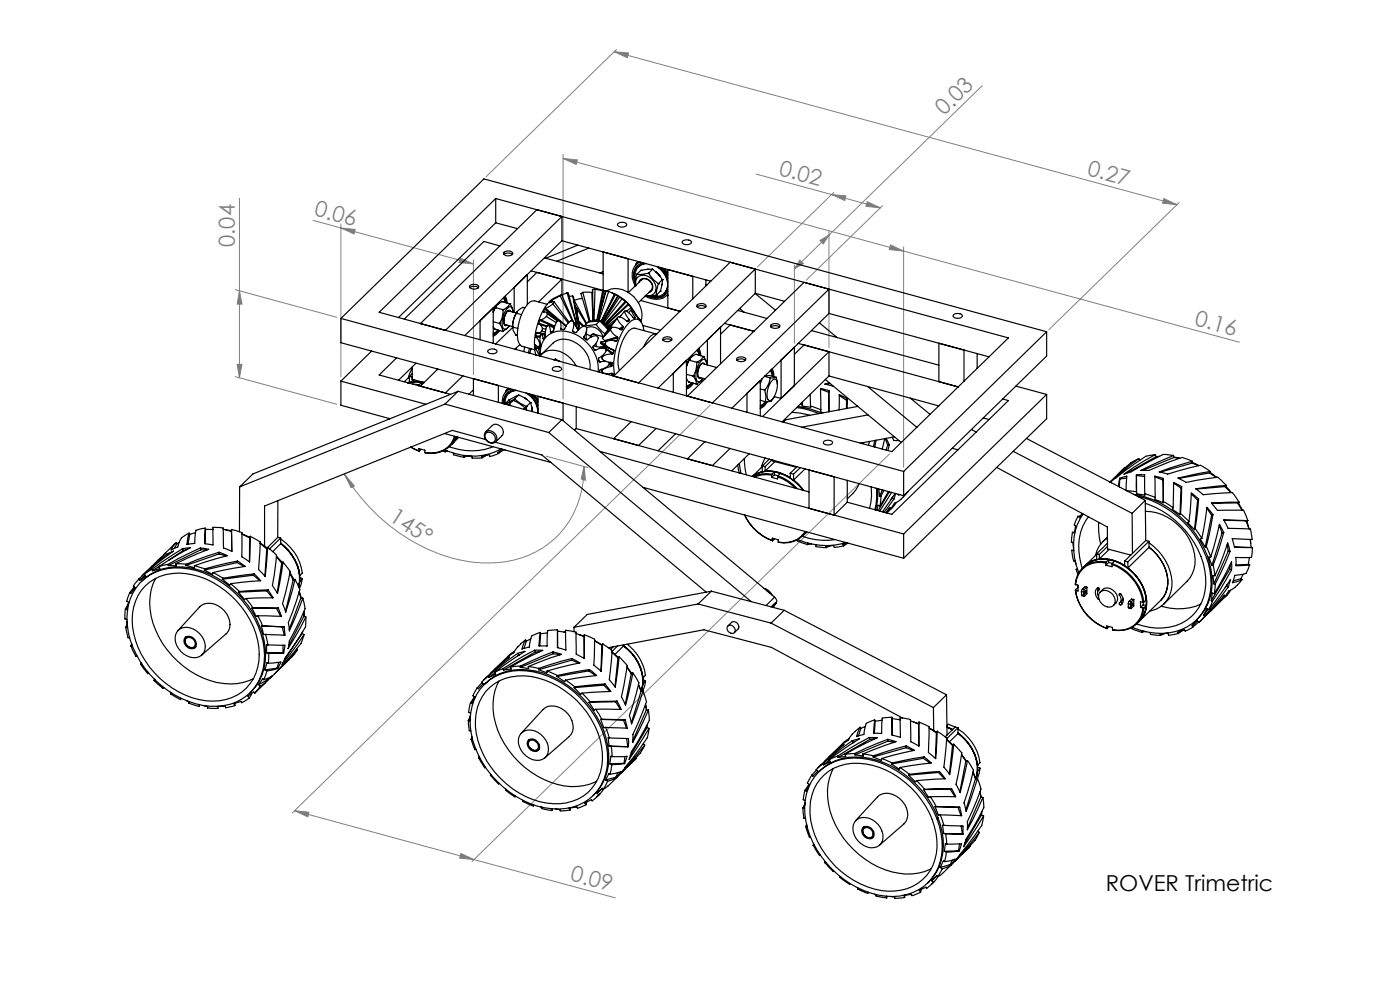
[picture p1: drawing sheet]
<svg xmlns="http://www.w3.org/2000/svg" width="297mm" height="210mm" viewBox="0 0 297 210" stroke-linecap="round" stroke-linejoin="round" font-family="sans-serif">
<defs><g id="words">
<g font-size="4.7" fill="#808080">
<text x="200.3" y="24.6" transform="rotate(-44 200.3 24.6)">0.03</text>
<text x="165.1" y="37.1" transform="rotate(15 165.1 37.1)">0.02</text>
<text x="230.5" y="37.1" transform="rotate(15 230.5 37.1)">0.27</text>
<text x="66.5" y="45.7" transform="rotate(15 66.5 45.7)">0.06</text>
<text x="49.8" y="52.4" transform="rotate(-90 49.8 52.4)">0.04</text>
<text x="253.2" y="68.9" transform="rotate(15 253.2 68.9)">0.16</text>
<text x="82.3" y="110.3" transform="rotate(33 82.3 110.3)">145°</text>
<text x="120.8" y="186.8" transform="rotate(15 120.8 186.8)">0.09</text>
</g>
<text font-size="4.7" x="234.6" y="188.9">ROVER Trimetric</text>
</g></defs>
<g fill="none" stroke="#808080" stroke-width=".21">
<path d="M130.3 11l3 .2-.2 1zM130.3 11l119.4 32.4M130.8 10.5l-27.7 27M208.4 18.2l-39.9 38.8M119.5 32.8v51.8M119.5 33.6l72.2 19.7M119.5 33.6l3 .3-.3 1zM160.4 36.9l16 4.4M50.8 42v38.1M66.4 46.7l5.9 1.7M72.3 48.4l3.1 .3-.3 .9zM72.3 47.5v32.5"/>
<path d="M72.3 48.4l28.1 7.6M97.6 54.7l2.8 1.3-3-.3zM100.4 55.1v24.4M168.5 56.2v16.6M169.7 55.2l.7 .7-1.9 1.1zM174 51l1.9-1.1-1.2 1.8zM175.9 49v24.8M176.4 41.3l10.4 2.8M176.4 41.3l3.1 .2-.3 1zM176.9 40.8l-16.2 15.8M184 42.8l2.8 1.3-3.1-.3zM187.2 43.6l-16.2 15.8"/>
<path d="M188.9 52l2.8 1.3-3-.4zM191.7 52.4v46.7M191.7 53.3l71.2 19.3M246.9 42.1l2.8 1.3-3.1-.3zM250.2 43l-27.7 26.9M49.9 79.9l21.5 5.9M49.9 61.4l21.5 5.9M50.3 77.3h1l-.5 2.8zM50.8 61.7l.5 2.8h-1zM115.9 96.8l8.9 2.4M123.9 98.9l.3 3-.9-.3zM123.9 98.9a19.7 19.7 0 0 1-10.3 18.2 25.5 25.5 0 0 1-20.5 .4 40.7 40.7 0 0 1-20.1-17"/>
<path d="M150.7 85.9l-88.7 86.5M188.7 96.3l-88.6 86.5M73 100.5l2.2 2.6-.7 .3zM62.5 172l3 .3-.2 1zM62.5 172l38.1 10.3M97.8 181l2.8 1.3-3.1-.3zM100.6 182.3l29.9 8.2"/>
</g>
<g fill="#808080">
<path d="M97.6 54.7l2.8 1.3-3-.3zM72.3 48.4l3.1 .3-.3 .9z"/>
<path d="M169.7 55.2l.7 .7-1.9 1.1zM174 51l1.9-1.1-1.2 1.8z"/>
<path d="M50.3 77.3h1l-.5 2.8zM50.8 61.7l.5 2.8h-1z"/>
<path d="M73 100.5l2.2 2.6-.7 .3zM123.9 98.9l.3 3-.9-.3z"/>
<path d="M176.4 41.3l3.1 .2-.3 1zM184 42.8l2.8 1.3-3.1-.3z"/>
<path d="M130.3 11l3 .2-.2 1zM246.9 42.1l2.8 1.3-3.1-.3zM62.5 172l3 .3-.2 1zM97.8 181l2.8 1.3-3.1-.3zM119.5 33.6l3 .3-.3 1zM188.9 52l2.8 1.3-3-.4z"/>
</g>
<g fill="none" stroke="#000" stroke-width=".25">
<path d="M105.2 42.1v5.2M105.2 47.3l4.6 1.2M105.2 47.3l-20.7 20.1M106 52.2l-3.3-1-16.9 16.5M106.9 54l.6-.3h.8l.4 .3M106.9 53.5l.3-.1a1.15 1.15 0 0 1 1.6 .4 1.18 1.18 0 0 1-2-.1zM112.7 57.5l15.7 4.2-.4-.1v-8.2l5.2 1.5v7.1M115.5 54.7l12.5 3.4M119.2 59.2l-5.3-1.4-2 2M119.2 59.2l-4.9 4.9M119.2 45.9v5.2M119.2 59.2v3.3"/>
<path d="M119.2 51.1l-20.6 20.1M119.2 51.1l31.6 8.5M122.6 52l-6.8 2.8M124.9 52.6l-6.8 2.8M128 57.6l-.8 .3M131.1 47.4l.6-.2a1.03 1.03 0 0 1 1.3 .5 1.21 1.21 0 0 1-2-.1zM135.1 58.2l-.4 2.4M135.1 58.2h.1M135.3 56.3a3.3 3.3 0 0 0-.6 3.4M135.4 55.5l-.5 .4 .6-.4M135.5 59.9a1.28 1.28 0 0 1 1.1-.9 1.28 1.28 0 0 1 1.2 .5 1.39 1.39 0 0 1 .7 1.4 1.39 1.39 0 0 1-.9 1.1M135.8 55.6a3.2 3.2 0 0 0-1.3 4.6l.1 .2"/>
<path d="M136 57.4h.1M136 57.4l-.9 .8M136.3 55.7a2.92 2.92 0 0 0-1.6 4.2M136.9 55.9a2.21 2.21 0 0 0-1.5 .7M137.1 55.9a2.53 2.53 0 0 0-2.3 3.3M137.3 57.1h.3M137.6 58h.1M137.6 58l1.1 1.4 1 .8M137.6 58l-2.5 .2M138.5 57.1l1.2 1.1 .8 1.1M138.5 57.1l-2.5 .3M138.5 57.1l-.9 .9"/>
<path d="M138.5 57.1h.1M139.1 57.6l1 1M139.2 57.7l.8 .9M139.3 56.5a4.3 4.3 0 0 1 2.2 4.9 2.6 2.6 0 0 1-3.2 1.4M139.6 56.6a4.9 4.9 0 0 1 2.1 3.2M140 56.7a5.6 5.6 0 0 1 1.7 2.3M140.5 59.3h.1M140.5 59.3l-.4 2.5M140.5 59.3l-.8 .9M140.6 56.9l1.1 1.4M141 57l.7 .9M144.8 51.1l1-.2a.73 .73 0 0 1 .9 .5 1.2 1.2 0 0 1-2-.1z"/>
<path d="M149.8 59.4v1.3M160.2 57.1v5.1M72.3 67.5v5.2l119.4 32.5M72.3 67.5l119.4 32.5M72.3 67.5l30.4-29.5 119.3 32.4M78.8 74.5l-6.5 6.3M80.4 66.2l24.8-24.1 108.7 29.6-24.7 24.1zM84.1 75.9l-3.7 3.6 15.1 4.1M86.9 79.9l-1.1 1.1M86.9 79.8v1.3l-.5 .1M86.9 79.8l.6 .2M87.5 78.1l-.9 2.1"/>
<path d="M87.5 77.8v3.2M87.5 79.3l-.6 .5M88.3 77l-3.8 3.7M89.2 68.6l24.7-24.1 5.3 1.4-24.7 24.2zM92.7 78.2v.2M92.9 78.3l-3.7 3.6 5.3 1.5 3.7-3.7M99.7 61l.6-.3 .7 .1 .5 .2M99.7 60.6l.6-.3a1.06 1.06 0 0 1 1.3 .5 1.18 1.18 0 0 1-2 0zM101.8 72.1v-4.1l2.8-2.7v7.5M103.6 74.3l.2-.2a1.15 1.15 0 0 1 1.6 .5 1.26 1.26 0 0 1-2-.1zM104.6 69.3l.4 .5M104.6 68.3l1.4 .3"/>
<path d="M105 69.8h.1M105 69.8l1.6 .5M105.1 65.3l-.5 1M105.1 65.3h.1M105.1 65.3l1.6 .4M105.3 64.9l-.7 1.3M105.6 70l-.3 .3-.7 .4M105.7 70.1l-.5 .5-.6 .3M105.8 70.1l-.5 .6-.7 .3M105.8 64.4l-.2 .1M105.9 64.3a2.32 2.32 0 0 0-1.3 1.7M106 68.6h.1"/>
<path d="M106 68.6a2.53 2.53 0 0 1 .6 1.7M106 70.1l-.8 .9-.6 .3M106.5 64l-.3 .1a2.08 2.08 0 0 0-1.1 1.2M106.5 64h.1M106.5 64l1.6 .4M106.6 70.3h.1M106.7 65.7a5.1 5.1 0 0 1-.7 2.9M106.7 65.7h.1M106.8 63.2l.4 1M106.9 63.1l.4 1.1M107 63l.4 1.2M107.1 68.9h.1"/>
<path d="M107.1 68.9l1.6 .4M107.2 62.8l.4 1.5M108 69.2l-.5 .5-.9 .6M108.1 64.4l-.3 .6-1 .7M108.1 64.4h.1M108.1 64.4l.6 .9 .1 .8M108.4 66.1l-.3-.3a2.44 2.44 0 0 0-1.2 2.7l.2 .6 .5-.1M108.8 69.4l.1 .7 .5 .9M108.8 69.4h.1M108.8 69.3v.4M108.8 69.4l1.1 .3M108.8 69.5l-3.7 3.5"/>
<path d="M108.8 66.2a.94 .94 0 0 0-.8-1.1 4.4 4.4 0 0 0-1.3 4.4l.2 .3a.93 .93 0 0 0 1.1-.7M109.4 71h.1M109.4 71l.3 .1M109.5 73.9l-.1 .2M109.5 66.4l-1.6-.4a2.47 2.47 0 0 0-.8 2.8M109.5 66.5a5.3 5.3 0 0 0-.7 2.8M109.5 66.5h.1M109.5 66.5l1.1 .2M109.7 66.1l-.6 1.2-.3 1.3v.8M110.3 73.1l-1 1M111.3 73.6l-.2 1M111.3 65.3l-.4-.1-.3 .2-.7 .5-.4 .6"/>
<path d="M111.9 64.6v-6.4l-2.8 2.8v5.3M112.3 73.9l-.2 1M112.6 74l-.2 1M113.5 73.3l.6 .2 .4-.1M113.5 73.3v.5M113.5 73.8l.1 .2M113.5 73.3h.2M113.6 74l.9 1.5M113.7 71.3v.2M113.7 71.3h.9M113.7 71.5l.4 .5 .4 .8M113.7 71.5h.8"/>
<path d="M113.8 70.7l-.1 .6M113.8 75.3h.1M113.8 70.7l1.9 .2M114.1 70.6l1.6 .2M114.2 73.9l-.6 .1M114.2 73.6l-.7 .2M114.3 68.5v.2l.5 .3 .3 .7M114.3 68.5l1.8 .7M114.3 73.5l.2 .5M114.4 68.7l1.6 .6M114.5 68l-.2 .5M114.5 68l3.1 1.3"/>
<path d="M114.5 72.8v.6M114.5 72.8h.1M114.5 74h.1M114.6 75.5a3.5 3.5 0 0 1 4.2-.9 6.3 6.3 0 0 1 3.4 3M114.6 67.8l-.1 .2M114.6 73.4l-.4 .1M114.6 67.8l3.1 1.4M114.7 75.4a4.5 4.5 0 0 1 6.2-4.9 8.3 8.3 0 0 1 6 8.4M114.7 73.4h-.2M114.7 73.5h-.5l.5 2.1M114.8 70.9l-.1 .1a3.9 3.9 0 0 0 0 2.4l-.2 .6M114.8 70.9l.3 .4 .1 .6"/>
<path d="M114.8 70.9l.9 .2M114.9 75.1l2.4-2.3a4.4 4.4 0 0 1 5.9 .6 5.4 5.4 0 0 1 1.9 5M114.9 70.3l-.3 .2h-.8v.2M114.9 70.3l.8 .1M115.1 69.7l-.2 .6M115.1 69.7l.7 .1M115.2 71.9h.1M115.3 66v.2h.5l.4 .4M115.3 66l.2 .2M115.5 65.6l-.2 .4M115.5 65.6l3.1 2.4M115.7 65.4l-.2 .2"/>
<path d="M115.7 65.4l4.4 3.7M115.9 67.1l-.6 .5-.7 .2M115.9 67.1l2.1 1.3M115.9 66.3l2.5 1.8M116.1 64.5l-2.7-.7a1.81 1.81 0 0 0-1.8 1.1 10.7 10.7 0 0 0-1.7 7.3 1.49 1.49 0 0 0 .9 1.3l2.6 .7M116.2 66.6l-.3 .5M116.2 66.6l2.1 1.5M116.3 69a2.75 2.75 0 0 0-.7 2.4l-.3 .5M116.3 69l.3 .2 .2 1.1M116.3 69l1.2 .6M116.6 64.1v.1M116.8 70.3l.1 .1"/>
<path d="M116.8 63.8l-.2 .3M116.8 63.8l.2 .3M117.1 63.7l-.3 .1M117.1 63.7l.2 .3M117.3 78l.6-.2a1.09 1.09 0 0 1 1.3 .5 1.24 1.24 0 0 1-2-.1zM117.3 64.5l-1.6 .9M117.3 64.5l3.2 4M117.6 64.1l-1 .1M117.6 64.1l-.3 .4M117.6 64.1l3.1 4.2M117.8 76.2l1.1 .5M117.8 76.2l-.3 .1"/>
<path d="M117.8 76.2h.1M117.8 76.2l-.2 .2M118.7 68h-.3a2.29 2.29 0 0 0-.9 2l-.2 .2-.5 .2v-.1M118.7 68l.3 .7v1M118.7 68l1.4 1.2M118.8 62.7l-1.7 1M118.8 62.7l2.7 5.4M119 69.7l.2 .2M119.1 62.5l-.1 .1a6.6 6.6 0 0 0-4.3 4.4 13.7 13.7 0 0 0-1 8.3M119.1 62.5l-.3 .2M119.1 62.5l2.5 5.6M119.8 69l.3 .2"/>
<path d="M120.3 62.1l.2 .1 1.7 6.1M120.3 62.1l-1.2 .5M120.3 62.1l1.9 6.2M121.5 70.1l.2 .3M121.5 62.8l.2 .3 .9 5.5M121.5 62.8l-.7 .1M121.5 62.8l1.1 5.7M121.6 68.2l-.4-.1a2.05 2.05 0 0 0-1.4 1.7l-.8 .1v-.2M121.6 68.2l.1 .9-.2 1M121.6 68.2l1 1.9M122 64.8l2.4 3.9M122.1 69.2h.7"/>
<path d="M122.2 68.3l-.5 .2M122.2 68.3h.1M122.2 68.3l-.4 .3M122.6 68.5l-.7 .2M122.6 68.5v.1M122.6 68.6l-.6 .4M122.7 67.9l1.2 1.3M122.7 69.4l.1 .4M122.7 68.4l1 .8M122.8 69.2v.1M122.8 69.2l-.5-3.8 .5 3.9M122.8 69.3l-.4 .3"/>
<path d="M123.5 63.3l-1.7 .4 2.7 4.9M123.6 62h2M123.6 62l-.4 .3 1.8 5.8M123.6 62l1.5 6.1M123.9 71.4v.2l.6 .5a2.87 2.87 0 0 1 2.1-.8l.3 .3a4 4 0 0 1-1.1 2.1l.3 .5 .3 .1M123.9 71.4v.3M123.9 69.1l-.9 .6-.8 .8-.7-.2v-.2M123.9 69.1l.6 .4-.3 1.3-.3 .6M124 69.1h.1M124.4 70.9l1.1 .6M124.5 69.5a2.58 2.58 0 0 1 3.4 1.9M124.5 69.8l-.2 2.2"/>
<path d="M125 68.1l.1 .2M125.1 68.1h-.1M125.1 68.1h.7M125.6 62h.1M125.6 62l.2 6.1M125.7 61.4l.2 6.5M125.7 61.4v.8M125.7 61.4h.1M125.8 68.1h.1M125.9 67.9h.1M125.9 67.9l.2 .1M125.9 67.9v.1"/>
<path d="M125.9 73.4l2.4 .5M125.9 67.9v.2M126 70.9h-.3l-.5 .4M126 70.9l-.7 .5M126 70.9l2 .5M126 67.9l.6 .1M126 68l-.1 .1M126 68h.1M126 74.1l.4 .2M126.1 68h-.1M126.2 61.3l-.2 6.6M126.2 61.3l1.6 .4"/>
<path d="M126.2 61.3l-.5 .1M126.4 72.9l.1 .6M126.5 68.8l1.8 2M126.5 68.8l-2.5 .3M126.6 68h.1M126.7 68h.2M126.9 68h.2M126.9 68h.1M127.1 68l.1 .1M127.1 76.5l.2 .3M127.1 68.1l-.9-.1-.5 .2M127.2 68.1l-2.4 .2-.8 .8"/>
<path d="M127.2 68.1l-.7 .7M127.2 68.1l1.8 1.8M127.4 72.8l.3 .3 1.8 .9M127.4 72.8l1 .2M127.5 68.2l-.2-.1 .2 .1M127.5 68.2h.1M127.5 72.6l-.1 .2M127.6 68.2l.1 .1M127.6 75.6l.2 .6M127.7 78.6v.4M127.7 78.6v-.3v.7M127.7 68.3h.1"/>
<path d="M127.7 79l1.1 .3h1.2M127.8 76.2l.7 .5 1.2 .2 .2 .1M127.8 75.5v.1M127.8 71.7l.5 .5M127.8 61.7l.3 .1M127.8 75.6v.6M127.8 61.7l-1.2 6.3M127.9 68.4l.2 .2M128 73.5l-.7 .2M128 73.5l1.9 1.6M128 73.5h.1M128 73.5l2.1 1.5"/>
<path d="M128.1 68.6l.2 .1M128.1 73.3l-.1 .2M128.1 73.2v.1M128.1 73.3l2.1 1.1M128.1 61.8h.3M128.1 61.8l-1.4 6.2M128.3 68.7l.1 .1M128.3 70.9l.1 .1M128.3 72.3v.1M128.3 72.2v.1M128.3 73.9h-1l-.9 .4M128.3 73.9l.2 .4a1.54 1.54 0 0 1-1.1 1.4l-.4 .3 .1 .7 .2 .1"/>
<path d="M128.4 68.8l.1 .1M128.4 73l.5 .5 1.3 .7v.2M128.5 61.6l-1.7 6.4M128.5 68.9l.1 .1M128.6 69l.1 .2M128.6 72.4l-.2 .6M128.6 72.4l-1.1 .2M128.6 76.7l-1.3 .1M128.6 61.7l-1.7 6.3M128.6 61.7l.5 .1M128.6 61.7h-.1M128.7 79.3l.1 .1"/>
<path d="M128.7 69.2l.1 .2M128.7 61.7a4.8 4.8 0 0 1 5.7 1.2 5.3 5.3 0 0 1 1.6 5.3M128.8 69.4l.1 .1M128.9 69.5h.1M129 69.5v.2M129 69.7l.1 .1M129 72.2l-1.5 .4M129.1 69.8h.1M129.1 61.8l-2 6.2M129.1 61.8l1.3 .6M129.2 69.8h-.1M129.2 76.8v.4a3.6 3.6 0 0 1-1.9 1.3l-.1 .4"/>
<path d="M129.2 76.9l.4 .8M129.3 69.6l-.3 .1M129.4 76.9l.5 .7M129.5 69.9l.6 1 .9 .6M129.5 69.9l-1.7 1.8M129.6 77.7l-1 .4-.9 .5M129.6 69.1l-.6 .4M129.7 79.2l.2 .5M129.8 69.4l-.3 .5M129.8 69.4l.9 .1 1 .4h.2M129.8 69.4l-2 2.3M129.8 69l-.9 .5"/>
<path d="M129.8 76.9l.1 .1M129.8 62.1a8.8 8.8 0 0 1 5.1 4.7l.8 1.1M129.9 77.6l-.3 .1M129.9 77v.6M129.9 79.2l.2 .5M129.9 75.1l-1.1 .1-1 .4M130 79.3h.1M130 79.3l.1 .4M130.1 79.7v.1M130.1 68.6l-1.3 .8M130.1 75l-.2 .1M130.2 79.8l24.7-24.2 5.3 1.5-24.7 24.1z"/>
<path d="M130.2 74.4l-.1 .6M130.4 62.4l.2 .1M130.4 62.4l-2.9 5.8M130.6 62.5l.5 .2M130.6 62.5l-3 5.7M130.8 72.3l-.2 .1-1.1-.2-.9 .2M130.8 67.6l-2.1 1.6M130.8 72.3h-.4M130.9 67.5l.5 1 .8 .7M130.9 67.5l.3-.4 .9 .4 1 .7 .4-.2M130.9 67.5l-2.6 3.4M131 71.5l.1 .2"/>
<path d="M131 71.5l-2.7 .7M131 67.4l-2.7 3.4M131.1 71.7l-.3 .6M131.1 71.7l-2.8 .6M131.1 62.7l.3 .3M131.1 62.7l-3.4 5.6M131.2 62.8l-3.4 5.6h.1M131.4 63l-3.5 5.4M131.4 63l.5 .4M131.7 66.9l-.3 .3M131.9 63.4l-3.8 5.2M131.9 63.4l.8 .5"/>
<path d="M131.9 69.9h-.1M132.2 69.2v.3M132.2 69.2l-.8 .5M132.2 69.5l-.3 .4M132.2 69.5l-.6 .3M132.5 66l1 1.8M132.5 66l.3-.1 1.7 1.5M132.5 66l-1 1.2M132.7 63.9l.2 .1M132.7 63.9l-4.4 4.8M132.9 64l.4 .4M132.9 64l-4.5 4.8"/>
<path d="M133.3 64.4l.1 .2M133.3 64.4l-4.8 4.5M133.3 62l2.8-2.6a1.55 1.55 0 0 1 1.8 .3 1.55 1.55 0 0 1 .2 1.9l-2.7 2.6M133.4 64.6l.4 .7M133.4 64.6l-4.8 4.4M133.5 67.8v.2M133.5 67.8l-.5 .3M133.5 68l-.4 .2M133.8 65.3l.4 .5M133.8 65.3l-.9 .7M133.9 65.8l.8 1.5M133.9 65.8l.2 .1"/>
<path d="M133.9 65.8l-.5 .5M134.1 65.9l1.6 2M134.2 65.8l.3 .3M134.2 65.8l-.1 .1M134.5 66.1l.1 .1M134.5 66.1l-.1 .1M134.6 66.2l.2 .5M134.6 66.2l-.2 .1M134.7 60.6h.1M134.7 67.3l.1 .1h-.3M134.7 67.3l-.2 .1M134.9 60.5a1.62 1.62 0 0 1 .5-1.8 1.62 1.62 0 0 1 1.8-.2 2.78 2.78 0 0 1 1.8 3.5 1.62 1.62 0 0 1-2 .6"/>
<path d="M135.3 67.3l.7 1M135.7 67.9h.1M135.9 63.7l8.4 2.3M136.3 69l3.8 1.1M136.6 70.1a2.41 2.41 0 0 0-1.6-2.4 4.3 4.3 0 0 0-3 2.7 14.8 14.8 0 0 0-1.6 9.1M139.2 62.6h.1M139.2 62.6l-2.5 .3M139.3 70.9l-4.6-1.3a1.62 1.62 0 0 0-1.7 1.1 9.9 9.9 0 0 0-1.6 7.9M139.3 70.9a1.6 1.6 0 0 0-1.6 .8l-1.1 1.8M139.7 60.2h.1M139.7 60.2l-.4 1.6-.1 .8M140.1 61.8h.1"/>
<path d="M140.1 61.8l-.9 .8M140.4 60.3v.2M140.7 72.2l.6-.3h.7l.5 .3M140.7 71.7l.2-.1a1.15 1.15 0 0 1 1.7 .4 1.18 1.18 0 0 1-2-.1zM141.2 62.4a3.2 3.2 0 0 1-3.4 .5M141.7 62.4a3.5 3.5 0 0 1-4.6 .5M141.7 61.7a2.98 2.98 0 0 1-4 1.2M141.7 60.8l-.5 1.1-.3 .3M141.7 62.6l-.1 .2M145.6 79.4l1.5 .4M146.2 76.4l-.6 1.4M146.2 76.4h.1"/>
<path d="M146.2 76.4l1.6 .5M146.4 76.1l-.8 1.6M146.5 75.9l-.5 .8-.4 .9M146.9 75.6l-.2 .1M146.9 75.5l-.1 .1a3.6 3.6 0 0 0-1.2 1.9M147 63.4v-4.8l-5.3-1.4v8.1M147.1 79.8l.6 1.1v.5M147.1 79.8h.1M147.6 75.2a2.83 2.83 0 0 0-1.4 1.2M147.6 75.2h.1M147.6 75.2l1.7 .4M147.8 74.3l.5 1"/>
<path d="M147.8 76.9a5.5 5.5 0 0 1-.7 2.9M147.8 76.9h.1M147.9 64.7l.3-.2a1.18 1.18 0 0 1 1.6 .4 1.24 1.24 0 0 1-2-.1zM147.9 65.1l.3-.2a1.47 1.47 0 0 1 1.5 .2M148 74.2l.4 1.2M148 74.1l.5 1.3M148.2 73.9l.5 1.6M149.2 75.6l-.5 .7-.9 .6M149.2 75.6h.1M149.3 75.6l.5 .9 .1 .7M149.3 75.6h.1M149.5 77.2l-.4-.2a2.92 2.92 0 0 0-1 3.1l.2 .1 .4-.1"/>
<path d="M149.8 60.5h.1M149.9 77.4l-.2-.9-.2-.2a1.17 1.17 0 0 0-1.2 .8l-.6 1.8a1.81 1.81 0 0 0 .5 2.1 1.14 1.14 0 0 0 .9-.8M152 78l-3-.9a2.62 2.62 0 0 0-.8 2.9l1.3 .4M152.9 77.1v-7.7l-2.8 2.7v5.3M153.7 68.6l6.2 1.7M154.9 68.9l-2 2M156.3 76.4l.3-.2 .7-.1 .9 .3M156.4 76l.9-.3a.73 .73 0 0 1 .9 .6 1.2 1.2 0 0 1-2-.1zM156.5 65.9l6.2 1.6M156.9 65.4l1 .8M160.2 62.3l4.3 3.5M160.2 62.2l-20.6 20.1"/>
<path d="M160.2 62.2l6.2 1.7M162.2 79.8l1.2 .4M162.3 79.8l.9-.2 1.5 .4M162.6 79.7h-.1M163.5 78.5l.4 1.3-.5-1.2M163.5 69.3h.1M163.6 68.9a1.48 1.48 0 0 1 1.8 .1l.1 .2a1.2 1.2 0 0 1-2-.1zM163.6 69.3l.9-.2 .9 .2M163.6 78.4l.4 1.5M163.8 78.2l.3 1 .1 .7M165.7 76.4l2.8-2.7v8.1l-2.8 2.7zM172.2 70.1l27 7.4"/>
<path d="M173.8 68.5l3.8 3.1M175.9 61.3v5.2M175.9 74.6v5.2M175.9 66.5l-20.6 20.1M175.9 74.6l-14.1 13.8M175.9 79.8l-10 9.7M175.9 74.6l-5.3-1.4-2.1 2M175.9 66.5l33.9 9.2M175.9 79.8l23.3 6.3M199.2 72.8v8.2l4.1 1.1-34-9.3M202.3 66.8l.6-.3a1.09 1.09 0 0 1 1.3 .6 1.24 1.24 0 0 1-2-.2zM204.5 74.3v6.6"/>
<path d="M207.3 75v3.2M222 70.4v5.1l-30.3 29.7M222 70.4l-30.3 29.6M72.3 80.8l18 5M72.3 80.8v5.2l10.4 2.8M82.6 88.9l-.1-.1v.1M87.1 94.9l1.8 .8M87.2 94.8l1.7 .9M87.5 81l2.5 .1M87.5 80.5l2.5 .6M87.6 81.5l1.3 .1M87.8 80.6l-.3 .4"/>
<path d="M88.6 81.8h.2M88.8 81.8h.1M88.9 95.7h.1M88.9 95.7v-.5l1.2 .3v.5M88.9 81.6l-.1 .2M89.4 95.3l-.5 .4M89.4 81.1l.5 .1M89.4 81.1l-1.1-.1-1.8 .2M89.4 81.1v.6M89.4 81.1l-.5 .5M90 81.2a6.6 6.6 0 0 0-3.5 0M94 95.6l.4 .2"/>
<path d="M94.3 92l22.6 6.1M94.4 85.7l-43.6 17.6M94.4 85.7l22 6M94.9 95.7l-.5 .1M95 95.7l-.6-.1v.2M96.2 96.1v.4l2.2 .5M96.4 92.5a5.2 5.2 0 0 1-6.3 3.5M96.6 92.6a5.3 5.3 0 0 1-6.5 3.4M96.9 92.7a5 5 0 0 1-1.6 2 12.6 12.6 0 0 0 9.3 0M96.9 92.7l-1 1.4 1.4-1.3M97.2 83l-2.8 2.7M97.2 83l22 6"/>
<path d="M97.2 83l-43.5 17.5-2.9 2.8M99.1 96.7l-.7 .3M99.8 96.7h-1.4v.3M100 96.8l.2 .4 2.1-.1M100.4 82.7l-.9 .9M100.4 83.9v-3.6l5.3 1.5v3.5M103 92a1.24 1.24 0 0 1 1.7 .1 1.24 1.24 0 0 1 0 1.7 1.38 1.38 0 0 1-1.4-.4 1.38 1.38 0 0 1-.3-1.4zM103 93.2l-7-1.9-39.9 16v8.5M103 91.6a1.54 1.54 0 0 0 .2 1.9 1.54 1.54 0 0 0 1.9 .3M103 91.6l1.4-1.3a1.56 1.56 0 0 1 1.9 .2 1.56 1.56 0 0 1 .2 1.9l-1.4 1.4M103 91.6a1.55 1.55 0 0 1 1.9 .3 1.55 1.55 0 0 1 .2 1.9M103.4 96.5l-1.1 .6"/>
<path d="M105.1 93.8l9.9 2.7 34.8 29.1M105.1 93.8h.1M105.8 96.2l-1.9 .6-.2-.4-1.5 .5 .1 .2M106.3 95.2a13 13 0 0 1-12 .3M106.6 95.3l-1 .7 .2 .2M106.9 95.4l-1.1 .8M107.1 95.4v.1M107.7 83.2a2.98 2.98 0 0 0-.8 2.4M107.9 82.4l-.5 .5 .6-.5M108 84.9h.1M108 85.8h.1M108 85.8l-.2 .1"/>
<path d="M108 85.8l.3 .2M108.3 82.5l-.3 .1a2.9 2.9 0 0 0-1.5 2.9M108.9 84.9h.1M108.9 84.9a6.8 6.8 0 0 1 2.4 1.6h.1M108.9 84.9l-1.7 .9M108.9 82.6a2.71 2.71 0 0 0-2 3M108.9 84.9l-.9 .9M109.1 84.6l-2 1.1 .9-.8M109.1 84.6h.1M109.2 84.6l1 .9 1.5 .7M109.4 82.8l-1 .3-.5 .4M109.6 82.8a2.46 2.46 0 0 0-2.5 2.8"/>
<path d="M110 83.8l1.8 .9 .7 .7M110 83.8l-2 1.1M110 83.8l-.9 .8M110 83.8h.1M111.2 84.3l.6 .5M111.4 86.5h.1M111.4 86.5l-.3 .3M111.4 86.5l.1 .3M111.4 84.4l.4 .3M111.6 83.4a4.8 4.8 0 0 1 2.5 4.2M111.7 86.2h.1M111.7 86.2v.8"/>
<path d="M111.9 83.5a4.9 4.9 0 0 1 2.2 3.5M112.4 83.6a5.5 5.5 0 0 1 1.7 2.4M112.5 85.4h.1M112.5 85.4l.4 1.8M112.5 85.4l-.8 .8M112.8 86.1l.1 1.1M113 83.7l1.1 1.6M113.3 83.8l.8 1.1M114.1 84.1v3.5M116.4 91.7l43 35.9M119.2 89l-2.8 2.7M119.2 89l45.1 37.7"/>
<path d="M119.5 85.5v3.7M122.2 86.2v4.7M122.2 90.9l-.3 .4M122.2 90.9l49.4 13.4M127.3 95.8l64.4 17.5M133.9 89.4l-3.7 3.7 5.3 1.4 3.7-3.6M142.8 83.2v-4l2.8-2.8v7.6M143.3 92l-3.7 3.6M145.6 80.3l.5 .7M145.8 84l24.8-24.1 5.3 1.4-24.8 24.2zM146.1 81h.1M146.1 81l1.6 .4"/>
<path d="M146.7 81.2l-.6 .5-.5 .1M146.8 81.2l-.5 .6-.7 .3M146.9 81.2l-.5 .6-.8 .4M147.1 81.3a2.27 2.27 0 0 1-1.5 1.2M147.7 81.4h.1M149 80.4l-.5 .6-.8 .4M149.5 93.7l-3.7 3.6 5.3 1.5 3.8-3.7M156.5 98.7l.3 1.7M156.8 98.3l.4 2.1M157.9 97.3l.4 3.4M158.5 87.5v-4.1l2.8-2.7v7.5M159 96.2l-3.7 3.7"/>
<path d="M161.3 84.9l1.1 .3M161.3 82.5l.9 .3M161.7 98.8v1.2l-.9 .4-1.2 .7 2.1-2.1M161.7 98.8l.6 .2M161.7 80.3l-.4 1 .1-.3M162.2 82.8l.3 1.3-.1 1.1M162.3 99.9a8.3 8.3 0 0 1 5.4 1.4l-.1-.9M162.3 99v.9M162.3 97.1l-.8 2.1M162.3 85.2l-.4 .5-.6 .3M162.4 85.3l-1.1 1M162.6 85.3a2.2 2.2 0 0 1-1.3 1.1"/>
<path d="M162.8 85.3a2.98 2.98 0 0 1-1.5 1.4M163.2 97.4l-1.5 1.4M163.4 80.2l-.2 1-1 1.6M163.8 97.5l-1.5 1.5M163.8 80.7l.6-.3a1.1 1.1 0 0 1 .5 1.4l-.2 1.2a3.1 3.1 0 0 1-1.3 2 .83 .83 0 0 1-.7-1.1l.3-1.8zM164 97.6v.2l4.9 1.3M164.2 84.3l-.6 .8-1.2 .1M164.3 84.1l1.4 .4M164.4 97.9l-2.1 2M164.7 80l-1.3 .2M164.7 80l.2 1.5M168 87.5l1.8 .1 2 .5"/>
<path d="M169 86.5a17.5 17.5 0 0 1 4.7 1.2M169.1 99l-1.5 1.4M169.2 86.2a16.5 16.5 0 0 1 5.1 1.4M169.8 99.2l-1.5 1.4M169.8 85.6l.3 .1M170.1 85.3v.4M170.1 85.7l.1 .4M170.2 86.1l1.8 .3-.1-.3M170.2 85.3v.8M170.8 99.4l-2.5 2.4M171.9 83.6v2.5M171.9 86.1l2.2 .8"/>
<path d="M174.1 82.5l1.7 .7M174.1 86.9v.4l.6 .3M174.8 93.7l.9-.3a.73 .73 0 0 1 .9 .5 1.2 1.2 0 0 1-1.9-.1zM175.1 80.5l16.1 13.4M175.8 83.2v4.1M175.9 82.9v4.4M175.9 82.9l-1.8-.5v4.5M175.9 82.9l-.1 .3M175.9 81.2l-.9 .3 1.8 .4M176.1 81.3l-.8 .3M178 83.9l1.6 1M179.6 84.9v1.7"/>
<path d="M179.8 84.6l-.1 2M179.8 84.6l-1.8-.9v3.3M179.8 84.6l-.2 .3M181.8 86.1v.1M181.8 86.1l.1 .1M182 86.2l-15.3 2.8-.5 .6M182.9 93.9l.2 .2M184 82l10.5 8.7M184.2 88l-14.1 2.6M184.4 93.7l-.1 .8M185.6 93.4l-.3 1.3M185.9 93.4l-.3 1.4"/>
<path d="M187.7 93.1l-.6 2.2M187.8 93l.5 1.4M188 93l.7 1.4M188.3 94.4l-.3 1.1M188.7 94.4l-.4 1.2M188.7 94.4h-.4M189.3 92.7l.3 .7 1.1 .1M189.8 92.7l-7.3 1.3M193.1 84.4l4.2 3.5M202 95.1l1.2 .3M206.1 91.1l1 .5M208.6 88.6l1.2 .4"/>
<path d="M211.5 99.2l23.4 12.6v4.6l5 1.3M212.7 84.6l1.2 .4-24.7 24.1-9.5-2.6M214.9 95.7l25.3 13.2M215.5 81.9l6.5 1.8M217.8 93l25.2 13.1M222 83.7l-30.3 29.6M222 83.7v5.1l-30.3 29.6M238.7 99.2l-.7 .6M238.7 99.2l-1.6 1.5M238.7 99.2h.1M241.6 97.3l-1.7 .9-4.4 4.1M241.6 97.3l.2 .3"/>
<path d="M245.1 96.4l-1.8 .3a48.4 48.4 0 0 0-6.6 4.7l-1.2 .9 4-3.4 2.1-1.6M245.1 96.4l-4.5 2.7-2.2 1.5 1.6-.5 6.8-3.7 2.2 .2M245.1 96.4l.2 .5M245.3 96.9l-6.1 3.4M245.5 96.8l-.2 .1M246 96.8l-.7 .1M249 96.6l-7 3.2h1.7l4.7-1.9 2.4-.9 2.1 .9M249 96.6v.4M249 97l1.3 .2M249 97l-6.6 2.8M249 97l1.2 .2M252.9 98.1l1.5 .7"/>
<path d="M252.9 98.2l1.3 .6M252.9 98.2l-6.7 1.9M252.9 97.9l-7 2.2 1.8 .5 7-1.9 2.1 1.3M252.9 97.9v.3M32.9 119.4l.9-.8-3.7 3.6M35.3 117.6l1.5-.7-4.2 3.2-2 1.7M35.3 117.6l-5.8 5.2M35.3 117.6l.3 .2M35.6 119.7l-1.9 .5M35.6 119.7l.1 .3M37.2 115.2l-4 4M37.3 119.6l2.2 .1"/>
<path d="M37.3 119.6l.1 .4h-1.7M37.5 115.3l-.5 1M38 115l-.5 .3M38.7 116.4l1.7-.2-6.7 4M38.7 116.4l-6.5 4.4M38.7 116.4l.2 .4M38.9 116.8l-3.1 2M39.5 119.7v.2M39.5 119.9l1.7 .5v-.4M39.7 116.5l-.8 .3M40.1 113.1l-.4 .2a3.5 3.5 0 0 0-2 2.7l-1.4 .7 .6-1.1 .5-.5 .1 .2M40.1 113.1l.2 .2"/>
<path d="M40.3 113.3l-.4 2.1M41.5 113l-1.2 .3M42.5 116.2l-4.6 2.3-2.3 1.2M42.5 116.2l1.8 .3-7 3.1M42.5 116.2l.1 .4M42.6 116.6l-6.9 3.4M42.6 116.6l1.3 .1M43.5 112l-.1 3.3 1.8 .3v-3.7l2.1 .1 .1 4.2 1.8 .7M43.5 112l-1.9 .5-.3 2.8-1.6 .2 .4-2.4M43.5 112l.1 .3M43.6 112.3l-.1 3M43.6 112.3h1.6"/>
<path d="M45.2 112.3h-.3M46.5 117.1l1.8 .8-7.1 2.1M46.5 117.1l-7 2.6M46.5 117.5l-7 2.4M46.5 117.5l1.5 .4M46.5 117.1v.4M47.3 112.2l1.8 .5M47.9 112.4l1.2 .2M49.1 112.3l.1 4.6M49.1 112.3l2.2 .7v5.1l1.7 1.1 .1-5.4M49.1 112.3v.4M49.1 112.7l.1 4.2"/>
<path d="M50.3 119.3l-6.9 1.6M50.3 119.3l1.5 .8M50.4 119l1.6 1.1-6.8 1.4M50.4 119l-7 1.7M50.4 119l-.1 .3M50.8 103.3v9.5M53 114.1l-.1 5.1M53 114l-1.7-.7 1.7 .8M53.1 113.8l2.1 1.2-.3 5.8 1.4 1.5 .5-6.2M53.1 113.8l-.1 .3M55.2 115.2l1.5 1.1M55.2 115.2l1.4 1.2"/>
<path d="M56.6 116.4l-.4 5.8M56.8 116.1l1.9 1.7-.9 6.4 1.1 1.7 1.1-6.7M56.8 116.1l-.2 .3M58.7 118l1.2 1.3M58.7 118.1l1.1 1.4M58.9 106.2v7.8M59.5 115.3a9 9 0 0 1 3.8 9.1M59.5 115.2a10.1 10.1 0 0 1 4.1 6.9M59.5 115.2a10.2 10.2 0 0 1 4.1 6.9M59.5 114.4a10.2 10.2 0 0 1 4.6 7.2l-.5 .5M59.5 115.3l-1.6 1.7M59.5 114.1l-2.3 2.3"/>
<path d="M59.5 114.1v1.2M59.5 114.1l-.6-.1-2.2 2.2M59.8 119.5l-1 6.3M60 119.2l1.6 2-1.7 6.8 .7 1.8 2-6.9M60 119.2l-.2 .3M136.5 103.4l55.2 15M156.9 100.3l.2 .1M157.1 100.3v.1M160.8 100.4a8.5 8.5 0 0 1 9.4 3.3l.3 .3M163.7 100.8a6.4 6.4 0 0 0-3.6 .4M163.7 100.8v.5M163.8 100.6a5.9 5.9 0 0 0-4 .5"/>
<path d="M163.8 100.6l-.1 .2M163.8 114.6a10.3 10.3 0 0 1-5.8-5.4 10.2 10.2 0 0 0 5.9 5.5M163.8 114.6l.1 .1M163.8 114.6v-.4l1.3 .3v.5M164.3 100.1l1.2 .4M164.3 100.1a6 6 0 0 0-4.7 1M164.3 100.7l-.6 .6M164.3 100.7l.7 .2M164.3 100.1v.6M164.3 100.1l-.5 .5M164.3 114.3l-.4 .4M165 101.1a9.7 9.7 0 0 1 3.7 2.4"/>
<path d="M165 101.1v.5l-1.3-.3M165 100.9a10.3 10.3 0 0 1 4.1 2.7M165 100.9v.2M165.5 100.4a10.1 10.1 0 0 1 4.9 3.6M165.5 100.4l-.5 .5M167.6 100.4l.7 .2M168.3 101.8l1 .8 1.2 1.4M168.3 100.6v1.2M169.2 114.5l-.1 .2 .3 .2 1.9 .6M169.3 114.5a14.4 14.4 0 0 0 10.1 .6M170.2 113.8a14.3 14.3 0 0 0 6.9 .7M170.8 112.7a5.2 5.2 0 0 1-5.7 2.3"/>
<path d="M171 112.8a5.4 5.4 0 0 1-5.9 2.2M171.1 112.8l-.9 .9M171.1 112.8l-.3 .4 .3-.4M171.9 115.3l-.6 .2M172.2 115.4l-.9-.2v.3M173.1 115.6v.3l2.2 .3M176.1 115.8l-.8 .4M179 115.8l-2 .3-.2-.4-1.6 .2 .1 .3M179.6 115.1l-.8 .4 .2 .3M179.7 106.5l-2.7 2.8v-8.2l-5.4-1.4v8.1M179.7 101.9v4.6M179.9 115.2l-.9 .6"/>
<path d="M182.2 102.6a7.1 7.1 0 0 1-2.5 3.2M184.8 103.2a10.8 10.8 0 0 1-.3 4.6M185.9 103.6a12.8 12.8 0 0 1-.3 4.5M186.2 103.6a11.7 11.7 0 0 1-.4 4.6M186.4 103.7l.2 1.5M186.6 105.2l.3 .1M186.7 107.3l-.4-.1-.2 1.1M186.9 105.3l-.2 2M187.2 103.9l-.6 1.3M187.5 104l-.6 1.3M187.9 108.8l.9-1.1-.8 1.1M188.5 104.3l-1.8 3"/>
<path d="M188.7 104.3l-2.4 4M189.1 104.4l-2.5 4M189.3 105.6l-.3 .4M189.3 105.6l.3 .3M189.4 105.4l-.1 .2M189.4 107.6l-1.3 1.2M189.6 105.9l-2.1 2.7M189.9 104.7l-2.7 3.9M190 104.7l-.4 1.2M190.6 104.8v.2l.3-.1M191.7 100v5.2M191.7 113.3v5.1"/>
<path d="M192.5 104.3l-1.6 1.8a3.7 3.7 0 0 0-1.9 1.8l-.1 .1a2.54 2.54 0 0 0 1.1-1.4M227.5 112.9l-.2 2.1h.3l.2 1.4M227.5 112.9h.5M227.8 118.9l.2 .1M227.8 118.9h.2l.2 .7M227.8 116.8l-.4-.1 .4 2.2M228.7 109.5l-.8 1.9 .3 .1-.3 1.6-.4-.2M229.3 109.4l-.6 .1M229.5 108.9l-.4 .9-.4-.3M229.8 109a12.9 12.9 0 0 0-1 12.4M230.9 109.6a11.6 11.6 0 0 0-1.3 11M231.7 119a7.9 7.9 0 0 1 8.6 2.5 8.7 8.7 0 0 1 2.7 8l-.3 .8"/>
<path d="M232.7 117.5v1.2l-1 .2-1.5 1.1 2.5-2.4M232.7 117.5l.5 .1M233.1 110.8a14.4 14.4 0 0 0 .4 4.6M233.2 118.6a8.3 8.3 0 0 1 5.4 1.4v-1M233.2 117.6v1M234.6 119.4a5.1 5.1 0 0 0-6.4 4.6M234.6 119.4v.5M234.7 119.2a5.2 5.2 0 0 0-6.6 4.8h.1M234.7 119.2l-.1 .2M234.9 114l-.9 .9M234.9 114.2a5.4 5.4 0 0 0-2.5 3.6M234.9 115.2l-2.2 2.3"/>
<path d="M234.9 115.9l-1.7 1.7M235.2 118.7l1.3 .4M235.2 118.7a5.6 5.6 0 0 0-5.6 1.8M235.2 119.3l-.6 .6M235.2 119.3l.8 .2M235.2 118.7v.6M235.2 118.7l-.5 .5M235.3 116.5l-2.1 2.1M235.7 102.4l.1-.1v.1M235.9 119.7a10.2 10.2 0 0 1 6.6 8.1M235.9 119.7v.5l-1.3-.3M235.9 119.5a10.1 10.1 0 0 1 6.7 8.2"/>
<path d="M235.9 119.5v.2M235.9 119.5l.6-.5a10.3 10.3 0 0 1 6.7 8.2l-.6 .5M237.5 101.5l1.5-.5-.1 3M237.5 101.5l-.2 1.7M237.5 101.5l.1 .1M237.6 101.6l-.1 1.7M238.6 119l.7 .2M239 104.1l2.1 .2M239 101.4l-1.4 .2M239.3 119.2v1.3M240.2 108.9v8.5M240.5 104.9a20.4 20.4 0 0 1 16.6 17.4 10.8 10.8 0 0 1-3.2 9.2"/>
<path d="M241.1 100.7h1.7l.1 4M241.1 100.7v3.6M241.1 104.3v.5M241.1 100.9v3.9M241.1 100.9l1.7 .2M241.1 100.7v.2M241.3 105.3a20.3 20.3 0 0 1 15.6 17.2 10.4 10.4 0 0 1-11.9 11.8 16.4 16.4 0 0 1-4.8-1.2M242.9 104.7l2.2 .8M242.9 104.7v.3l-1.8-.2M243 106.1l-2.8 2.8M243 106.1l.1 8.5M243 106.8a18.9 18.9 0 0 1 12.8 15.6 9.5 9.5 0 0 1-10.4 10.8l-1.4-.1-2.9-.7"/>
<path d="M243 108.5a11.1 11.1 0 0 1 10.5 11.2 6.1 6.1 0 0 1-1.7 3.6l-4.9 4.8M243.1 114.6l.6 .2M243.1 114.6l-4.5 4.4M243.7 114.8l-4.4 4.4M243.7 114.8l.1 1.3M243.8 116.1a9.5 9.5 0 0 1 3.9 8 5 5 0 0 1-1.5 3.3M243.8 115.1a10.9 10.9 0 0 1 4.8 9.4 5.6 5.6 0 0 1-4.7 5.1M243.8 116.1a9.2 9.2 0 0 1 3.8 8.7 4.8 4.8 0 0 1-1.4 2.6M243.8 116.1l-4.5 4.4M245 101.1l1.7 .7M245.1 105.5l-.1 .4 1.8 .7M246.7 101.8l.1 4.8"/>
<path d="M246.8 101.5v4.9M246.8 101.5l-1.8-.5 .1 4.5M246.8 101.5l-.1 .3M246.8 106.4l2.1 1.3M246.8 106.4v.2M248.9 107.7l-.2 .3 1.6 1.1M249 102.5l1.5 1M250.4 108.9l1.8 1.8M250.4 108.9l-.1 .2M250.5 103.5l-.2 5.6M250.7 103.2l-.3 5.7M250.7 103.2l-1.7-.9-.1 5.4"/>
<path d="M250.7 103.2l-.2 .3M252.2 110.7l-.2 .2 1.4 1.5M252.7 104.8l1.4 1.3M253.5 112.2l1.5 2M253.5 112.2l-.1 .2M254.1 106.1l-.7 6.3M254.3 105.9l-.8 6.3M254.3 105.9l-1.6-1.3-.5 6.1M254.3 105.9l-.2 .2M255 114.2l-.4 .2 1.1 1.6M255.9 115.9l1 2.2M255.9 115.9l-.2 .1"/>
<path d="M256 107.8l1 1.5M256.6 100.3l1.4 1M256.6 100.3l-6.6 1.2M256.7 100.2l1.4 1M256.8 100l-6.9 1.4 1.7 .9 6.7-1.1 1.8 1.8M256.8 100l-.2 .3M256.9 118.1l-.5 .1 .7 1.7M257 109.3l-1.3 6.7M257.3 109.2l-1.4 6.7M257.3 109.2l-1.3-1.6-1 6.6M257.3 109.2l-.3 .1M257.4 119.9l.3 2.2"/>
<path d="M257.4 119.9h-.3M258.7 111.5l.6 1.5M259.3 113l-2.2 6.9M259.6 113l-2.2 6.9M259.6 113l-.9-1.8-1.8 6.9M259.6 113h-.3M259.6 110.3l4.7 .2M259.9 103.2l1.2 1.3M259.9 103.2l-6.1 .5M260 103.1l1.2 1.4M260.1 103l-6.4 .7 1.5 1.2 6.2-.4 1.5 2M260.1 103l-.2 .2"/>
<path d="M260.3 115.5l.3 1.4M260.6 116.9l-3.1 7M260.6 116.9l.3 .1M260.9 117l-3.1 6.9M260.9 117l-.4-1.8-1.7 4.6-1.1 2.3M261.1 119.6l-.2 1.1M261.9 116.1l3.8 .1M261.9 116l3.5 .1M262.5 106.7l-5.5 .1M262.7 106.6l.9 1.6-1.1-1.5M262.9 106.5l-5.9 .2 1.3 1.6 5.5-.1 .9 2.2M262.9 106.5l-.4 .2"/>
<path d="M264.3 110.5l.7 1.7M264.5 110.5l.4 1.5M264.7 110.4l-5.1-.1 .9 1.8 4.8 .1 .3 2.2-4.2-.1 .5 1.8M264.7 110.4l-.4 .1M264.8 119.7l-2.6 .1M264.8 119.7l.3 .1M265 118.3l-.2 1.4M265.1 119.8l-.8 1.8-2.4 .5-.4 1.5 2-.7M265.2 114.4l.2 1.7M265.3 114.4v.9M265.4 116.1l.3 .1M265.7 116.2l-.2 2h-3.3v1.8l2.9-.2"/>
<path d="M26.6 129.2l-.1 2.1 .4 .1M26.7 133.1l.5 2.2h.3M27 131.8v1.3h-.3M27 132.4l-.3 .7M27.2 128.1l-.6 1.1M27.6 125.7l-.7 1.9 .4 .2-.5 1.5-.2-.1M27.8 137l1 2.2h.3M27.9 136.6l.1 .4h-.2zM28.5 124.5l-.9 1.2M29.5 122.8l-1.2 1.5 .3 .3-.8 1.3-.2-.2M29.5 122.8l.2 .2M29.7 123.6a11.2 11.2 0 0 1 10.3-2.9 20.4 20.4 0 0 1 16 16.9 10.4 10.4 0 0 1-7.2 11.8 16.6 16.6 0 0 1-14.6-4 19.5 19.5 0 0 1-7.3-14.2 10.8 10.8 0 0 1 2.8-7.6z"/>
<path d="M30 123.4a11.5 11.5 0 0 1 11.8-2.6 20.6 20.6 0 0 1 14.5 16.6 11 11 0 0 1-3.2 9.6M30.6 121.8l.3 .4-1.2 .8M30.8 124.3a10.5 10.5 0 0 1 10-2.4 18.9 18.9 0 0 1 14.1 15.5 9.7 9.7 0 0 1-11.2 11.3 18.6 18.6 0 0 1-15.7-17.2 10.1 10.1 0 0 1 2.8-7.2zM30.8 122.1l-1.1 .9M32.2 120.8l-1.6 1M32.2 120.8l.1 .3M33 122.7a12.9 12.9 0 0 0 .7 12.4 18.3 18.3 0 0 0 15.2 10 10.6 10.6 0 0 0 4.9-1.1M33.7 120.2l.2 .4-1.6 .5M33.7 120.2l-1.4 .9M37.7 133.8l4.7-5.1a3.6 3.6 0 0 1 5.2 .8 3.5 3.5 0 0 1 .3 5l-5.1 4.5M37.9 133.7a3.6 3.6 0 0 1 5 1.3 2.84 2.84 0 0 1-.6 4.3 4 4 0 0 1-5.1-3.2 2.54 2.54 0 0 1 .7-2.4zM39.3 135.6a1.23 1.23 0 0 1 1.7 0 1.23 1.23 0 0 1 .1 1.7 1.36 1.36 0 0 1-1.4-.3 1.36 1.36 0 0 1-.4-1.4z"/>
<path d="M39.3 135.2a1.57 1.57 0 0 1 1.9 .3 1.57 1.57 0 0 1 .2 1.9 1.57 1.57 0 0 1-1.9-.3 1.57 1.57 0 0 1-.2-1.9zM39.4 135.1h.1M39.5 135.1a1.51 1.51 0 0 0 .2 1.8 1.51 1.51 0 0 0 1.8 .3M41.2 120l2.2 .7M43.4 120.9l1.7 .9 .1-.3M43.4 120.7v.2M45.2 121.5l2.1 1.2M47.2 122.9l1.5 1.2 .2-.3M47.3 122.7l-.1 .2M48.9 123.8l1.9 1.7M50.6 125.6l1.3 1.6 .3-.2M50.8 125.5l-.2 .1"/>
<path d="M52.2 127l1.5 1.9M53.4 129l.9 1.7 .4-.1M53.4 129l5.3 .1M53.7 128.9l5.3 .1M53.7 128.9l-.3 .1M53.7 122l-6.5 .9M53.7 122l1.4 1.2M53.9 121.7l1.4 1.5-6.4 .6M53.9 121.7l-6.6 1M53.9 121.7l-.2 .3M54.7 130.6l1 2.2M55.5 132.8h.2"/>
<path d="M55.5 132.8l.4 1.8h.4M55.5 132.8l4.4 .2M55.7 132.8l4.6 .2M56.3 134.6l.5 2.2M56.6 138.5l.4 .1M56.6 138.5h3.4M56.6 125.3l-6 .3M56.6 125.3l1.2 1.5M56.8 136.8l3.6 .1-.2 1.6M56.8 136.8l-.2-.1v1.8M56.9 125.1l1 1.7-5.7 .2M56.9 125.1l-6.1 .4"/>
<path d="M56.9 125.1l-.3 .2M57 138.6l-.1 2.1M58.7 129.1l.8 1.6M59 129l.7 1.7-5-.1M59 129l-.3 .1M59.9 133h.4M59.9 133l.4 1.8M60 136.9v1.6M60 138.5h.2M60.2 138.5l-3.2 .1M60.3 133l.2 1.8-4.2-.2M61.5 121.5l.9 1.5"/>
<path d="M61.5 121.6l.7 1.4M62.2 123l-1.6 6.6M62.6 122.9l1 2.2-2.4 7 .2 1.7 2.8-6.9M62.6 122.9l-.4 .1M62.9 137.7l.2 .1M63.1 137.8l-4.6 4.9M63.1 137.8l-1 1.4-3 2.9M63.5 125.5l.3 1.4M63.5 125.5l.5 1.4M63.6 122.1v1.2M63.6 123.3l-.2 1.2zM63.6 122.1h.1"/>
<path d="M63.6 123.3h.1M63.6 122.5l.5 .3M63.8 126.9l-2.5 6.6M63.8 126.9h.4M64.1 122.8l-.6 2.1M64.1 134.4l-3.7 5.4M64.1 134.4l.4 .2M64.1 122.8l-.5 .5M64.2 134l-.1 .4M64.2 126.9l.5 2.2-3.3 6.9-.3 1.6 3.8-6.7M64.5 130.7v-1v1.1M64.5 130.7l-3.3 6.4"/>
<path d="M64.5 130.7l.4 .2M64.5 134.6l-.5 1.6a46.7 46.7 0 0 1-5.4 6.4l-1.3 1.3M64.9 130.9l-.1 1.8a47.4 47.4 0 0 1-4.4 7l-.6 1.2 3.2-4.1 1.5-2.2M108.1 138.9l-3.2 3.1M109.8 138.6l-2.1 1.5-4.1 3.3M109.8 138.6l1.6-.4-4.4 2.8-2.1 1.6M109.8 138.6l.3 .4M110.2 138.9l-.3 .2M111.5 135.7l-1.9 1.7a4.8 4.8 0 0 1-1.7 1.8l-.2 .1 .9-.8 .5-.3M111.5 135.7l.2 .3M111.7 136l-.5 1.5M112.6 135.5l-.9 .5"/>
<path d="M113.4 137.9l1.7 .1-6.8 3.5M113.4 137.9l-2.3 1.2-4.4 2.7M113.4 137.9l.2 .4M113.6 138.3l-6.8 3.8M114.6 134.2l-1.6 .6a4.2 4.2 0 0 0-.7 2.5l-1.6 .4 .8-2M114.6 134.2l.1 .2M114.7 138.2l-1.1 .1M114.7 134.4l-.2 2.6M116.1 134.3l-1.4 .1M117.3 138.3l1.8 .5-2.3 .8-4.7 1.8M117.3 138.3l-7 3M117.3 138.3l.1 .4"/>
<path d="M117.4 138.7l-7 2.9M117.4 138.7l1.4 .2M118.3 133.6l-2.1 .2-.1 3.2h-1.8l.3-2.8M118.3 133.6v3.8l1.8 .5-.1-4.2 2.2 .4v4.7l1.8 .9M118.3 133.6v.3M118.3 133.9v3.5M118.3 133.9l1.7 .2M119.7 134.1h.3M121.3 139.7l1.7 .9-6.9 1.7M121.3 139.7l-7 2.1M121.3 139.7l-.1 .3M121.8 133.1v.9"/>
<path d="M122.2 134.4l1.7 .6M122.9 134.6l1 .4M123.9 135v4.7M124 134.6v5.1M124 134.6l2.2 1-.2 5.5 1.5 1.3 .3-5.8M124 134.6l-.1 .4M126.2 135.9l1.5 1M126.4 136l1.3 .8M127.7 136.9l-.2 5.4M127.8 136.6l2.1 1.4-.6 6.2 1.2 1.6 .8-6.5M127.8 136.6l-.1 .3M129 137.4l20.3-3.8 14.4 3.7 27.7 15"/>
<path d="M129.8 138.2l1.4 1.3M129.8 138.3l1.3 1.3M129.9 137.2v.2M130.1 137.2l-.6 .6M131 137l-1.1 1.2M131.1 139.6l-.6 6.1M131.3 139.3l1.8 1.9-1.3 6.6 .9 1.8 1.6-6.8M131.3 139.3l-.2 .3M132.3 137a8.9 8.9 0 0 1 3.7 9.5M132.3 137a9.8 9.8 0 0 1 4.1 6.7M132.3 136.9a9.9 9.9 0 0 1 4.1 6.8M132.3 137l-1.8 1.8"/>
<path d="M132.3 136.8v.2M133.1 136.7a10 10 0 0 1 3.8 6.6l-.5 .4M148.1 128.1l-26.3 5M148.1 128.1l15.5 4.1M150.9 125.4l-2.8 2.7M150.9 125.4l15.5 4.1M150.9 125.4l-26.3 4.9-2.8 2.8M154.3 132.9a.97 .97 0 0 1 1.3 .1 .97 .97 0 0 1 .1 1.3 1.1 1.1 0 0 1-1.4-1.4zM154.4 132.8l.8-.8a1.02 1.02 0 0 1 1.2 .2 1.02 1.02 0 0 1 .2 1.2l-.8 .8M162.1 124.8a2.56 2.56 0 0 1 1.7 1.5M162.6 125.2l.6 .6M163.6 132.2l34.4 17.9"/>
<path d="M164.3 126.7a.96 .96 0 0 1 .3 1.2M164.3 126.7l-1.8 1.7M164.4 128.2l.1-.4-.9 .9M164.6 127.9l-.2 .3M164.6 127.9l-.6 .9 .4-.6M166.4 129.5l-2.8 2.7M166.4 129.5l34.4 17.9M228.1 125.1a10.2 10.2 0 0 0 6.7 8.2M228.1 125.1l.1 .1M228.2 125.2a10.1 10.1 0 0 0 6.6 8.1M228.2 124l.5 .1v1.3l-.5-.2M228.6 120.7h-.3l.4 1.1"/>
<path d="M228.6 124.1l.1 .5M228.7 124.6v.1M228.7 124.6l-.6 .5M229.4 125.5l.5 .1M229.4 125.5v.7M229.4 126.2l.1 .2 .5 .1M229.4 126.2l.5 .1M229.6 124.9l-.2 .6M229.6 124.9l.4 .2M229.9 125.6v.7M229.9 125.9l.1 .1M230 125.7h.3"/>
<path d="M230 125.1l-.1 .5M230.3 125.7l.1-.4-.4 .4v.3M230.3 125.7l-.3 .3M230.6 124.6v1.3l-.5 .6h-.2v-.2M230.6 124.6l-.5-.1-.5 .4M230.6 124.6l-.6 .5M232.9 127l.3 .1M232.9 124.7v.8M233 126.6a1.21 1.21 0 0 1 .2-1.7l-.1-.2a.88 .88 0 0 0-.7 1.3l.5 1M233 126.8l-.1 .2M233.2 125l-.1 .2M233.3 125.7a2.07 2.07 0 0 1 2.2-.1 2.07 2.07 0 0 1 1.1 2 1.37 1.37 0 0 1-2.3 .9 2.16 2.16 0 0 1-1-2.8z"/>
<path d="M233.4 125.6a1.96 1.96 0 0 1 3.5 .4 1.71 1.71 0 0 1-.7 2.4M234.8 133.3h.1M234.8 133.3v-.5l1.2 .3v.5M235.3 132.9l-.5 .4M237.5 126.3a.21 .21 0 0 1 0-.4 .21 .21 0 0 1 .3 .1 1.53 1.53 0 0 1 0 2.3M237.5 126.3a1.22 1.22 0 0 1-.1 1.7l.2 .3h.2M237.7 126l-.2 .3M237.9 127.5v.3l.3 .1M238.1 128.1l-.3 .2M238.3 127l-.7 .8M239.3 120.5a9.5 9.5 0 0 1 3.9 7.9 5 5 0 0 1-1.5 3.4l4.5-4.4M239.4 128.8v.2l.5 .1"/>
<path d="M239.4 128.1l.4 .1M239.4 128.8l.4 .1M239.4 128.1v.7M239.5 127.6l-.1 .5M239.5 127.6l.5 .1M239.8 128.2v.7M239.9 128.5l.1 .1M239.9 128.3h.3M240 127.7l-.2 .5M240.1 133.1v.2l2.2 .9M240.2 128.3l.1-.4-.3 .3v.4M240.2 128.3l-.2 .3"/>
<path d="M240.5 127.2v1.3l-.6 .6-.1-.2M240.5 127.2l-.4-.1-.6 .5M240.5 127.2l-.5 .5M242 128.9l.5 .1M242.5 129a5.1 5.1 0 0 1-6.5 4.6M242.5 129h.2M242.5 127.8l-.6-.2 .1 1.3M242.5 127.8v.5M242.5 128.3l-.5 .6M242.5 128.3l.6 .1M242.6 127.7l-.1 .1M242.7 129a5.2 5.2 0 0 1-6.7 4.6"/>
<path d="M242.8 133.9l-.5 .3M243.1 134l-.9-.1 .1 .3M243.1 127.2v1.2M243.1 128.4h.1M243.2 128.4a5.1 5.1 0 0 1-2 3.9M243.2 128.4l-.5 .6M244 134.2l.1 .3 .2 .1 1.9 .2M247 134.4l-.8 .4M249.9 134.4l-2 .4-.1-.5-1.7 .2 .1 .3M251.2 133.6l-1.3 .8M253.1 133l-1.7 .9-.2-.4-1.4 .7 .1 .2M254.3 132l-1.2 1"/>
<path d="M254.7 128.2a11.9 11.9 0 0 1-8.4 .4M255.4 130.4l.2 .2M255.6 130.6l-1.2 1.4-.4-.3-1.1 1 .2 .3M256.3 129.2l-.9 1.2M256.4 129.3l-.4-.2-.6 1.3M257 127.4l.2 .1M257.2 127.5l-.8 1.8M257.5 123.9h.3M257.6 126l-.4-.2-.2 1.6M257.7 122.1h-.4l.2 1.8M257.8 123.9l-.2 2.1M258.8 127.4l.1 .1"/>
<path d="M258.9 127.5l-3 3M258.9 127.5l.9-1.2-5.2 5.5M260.2 124.3l-.3 .3M260.2 124.3l.4 .2M260.3 124l-.1 .3M260.3 126.2l-3.5 3.5M260.6 124.5l-5 6.1M260.6 124.5l.4-1.5-4.6 6.3M260.9 120.7l-3.9 6.7M260.9 120.7l.4 .2M261.3 120.9l-2.6 4.5-1.5 2.1M261.3 120.9v-1.7l-3.7 6.8"/>
<path d="M263.2 122.8l-1.6 .4M263.2 122.8l.3 .1M263.5 122.9l-.4 .6a7.3 7.3 0 0 1-2.4 1.9l-.9 1.2a2.62 2.62 0 0 0 1.2-1.4M263.7 121.8l-.5 1M29.8 140.9l1.5 2 .2-.1M29.9 140.6l-.1 .3M30 140.6l.1 .3h-.3M32.7 144.4l1.9 1.6 .1-.2M32.7 144v.4M32.8 144.1l.1 .1-.2 .2M36.1 146.9l.2 .1-.1 .2M36.2 147.2l2.1 1.2 .1-.3"/>
<path d="M36.2 146.9v.3M39.7 148.7l.4 .2v.2M40 148.9l.1 .2M40.1 149.1l2.2 .8v-.4M43 149.6l1 .3M44 149.9v.3l2.2 .1M46.2 149.9v.4M49.8 149.7l-1.9 .4-.1-.2h-1.7l.1 .4M49.9 149.1l-.1 .6M52.9 148.1l-1.6 1-.1-.3-1.6 .5 .2 .4M53.4 147.1l-.5 1M54 147l-.2-.2-1.2 .9 .3 .4"/>
<path d="M54.9 145.2l.3 .3M55.2 145.5l-1.2 1.5M56 144.2l1.8-.8-1.1 1M56 144.2l-.3-.2-.8 1.2M56.2 142.1l.4 .2M56.4 144.8l-2.4 2.2M56.6 144.3l-1.7 .9M56.6 144.3l.1 .1M56.6 142.3l-.6 1.9M56.7 144.4l-1.5 1.1M56.9 143.9l-.3 .4M56.9 140.7l2.7-.3-.7 1.4"/>
<path d="M56.9 140.7l-.2-.2-.5 1.6M58.8 141.7l-2.6 .4M58.8 141.7l.1 .1M58.9 141.8l-2.3 .5M59.1 140.5l-.3 1.2M99.3 152.8l.3 2.2h.3M99.8 152l-.5 .8M99.8 149.1l-.4 2 .4 .2M99.8 151.7l-.2 1.2-.3-.1M99.9 156.8l.8 2.2h.3M100.1 156.3l-.2 .5M100.2 156.6v.2h-.3"/>
<path d="M100.6 147.8l-.8 1.3M101.2 145.9l-.9 1.7 .4 .3-.7 1.4-.2-.2M102.3 144.8l-1.1 1.1M102.8 145.2a11.6 11.6 0 0 1 11.9-2.3 20.5 20.5 0 0 1 14.2 16.9 10.3 10.3 0 0 1-7.6 11.5 16.7 16.7 0 0 1-14.6-4.4 19.1 19.1 0 0 1-7-14.3 10.6 10.6 0 0 1 3.1-7.4zM102.8 145.1a11.1 11.1 0 0 1 10.6-2.8 20.3 20.3 0 0 1 15.7 17.3 10.9 10.9 0 0 1-3.3 9.1M103 146.7a11 11 0 0 1 12.6-2.4 18.9 18.9 0 0 1 12.2 15.4 9.5 9.5 0 0 1-10.4 10.8 18.5 18.5 0 0 1-15.5-11.9 12 12 0 0 1 1.1-11.9zM103.6 143.4l-1.4 1.3 .3 .4-1 1-.3-.2M103.6 143.4l.2 .3M104.9 142.6l.3 .4-1.4 .7M105 142.8l-1.2 .9M105.8 144.5a12.8 12.8 0 0 0 .4 11.8 18.7 18.7 0 0 0 14.9 10.6 11.1 11.1 0 0 0 5.5-1.2M106.7 141.8l-1.8 .8"/>
<path d="M106.7 141.8l.1 .3M106.8 140.3l1.3-.9-5.5 4.9M106.8 140.3l-2.8 2.6M106.8 140.3l.1 .1M108.3 141.5l.1 .4-1.6 .2M110.3 141.3l-2 .2M110.3 141.3l.1 .3M110.6 155.6l4.6-5.1a3.3 3.3 0 0 1 4.6 .3 4.1 4.1 0 0 1 1.4 4.9l-5.6 5.1M110.8 155.4a3.6 3.6 0 0 1 5 1.6 2.79 2.79 0 0 1-.8 4.1 4.1 4.1 0 0 1-4.9-4.7zM112.1 141.4l2.2 .4M112.1 141.4v.4l-1.7-.2M112.1 157a1.55 1.55 0 0 1 1.9 .3 1.55 1.55 0 0 1 .2 1.8 1.54 1.54 0 0 1-1.9-.2 1.54 1.54 0 0 1-.2-1.9z"/>
<path d="M112.3 156.9a1.51 1.51 0 0 0 .2 1.8 1.51 1.51 0 0 0 1.8 .3M112.4 157.1a1.26 1.26 0 0 1 1.5 .4 1.26 1.26 0 0 1 0 1.5 1.26 1.26 0 0 1-1.5-.4 1.26 1.26 0 0 1 0-1.5zM114.3 142.1l1.7 .6 .1-.4M114.3 141.8v.3M116.1 142.3l2.2 1M118.1 143.5l1.7 1.1 .1-.3M118.3 143.3l-.2 .2M119.9 144.3l2.1 1.4M121.2 140l-6.9 2.1M121.2 140l1.6 .6M121.8 145.9l1.4 1.4 .3-.3M122 145.7l-.2 .2"/>
<path d="M123.5 147l1.7 1.9M124.9 142.3l-6.8 1.2M124.9 142.3l1.5 1M125 149l1 1.6 .4-.1M125.1 142l1.5 1.3-6.7 1M125.1 142l-6.8 1.3M125.1 142l-.2 .3M125.2 148.9l-.2 .1M126.4 150.5l1.3 2.1M127.4 152.6l.7 1.8 .4-.1M127.4 152.6l4.9 .1M127.7 152.6l4.9 .1"/>
<path d="M127.7 152.6h-.3M128.1 145.3l-6.3 .6M128.1 145.3l1.3 1.4M128.3 145.1l1.3 1.6-6.1 .3M128.3 145.1l-6.3 .6M128.3 145.1l-.2 .2M128.5 154.3l.8 2.2M129.2 158.2l.4 .1M129.2 158.2l4 .2M129.3 156.5l4 .2v1.7M129.3 156.5h-.3l.2 1.7M129.6 158.3l.3 2.2"/>
<path d="M129.6 158.3l3.7 .1M130.6 148.9l-5.6 .1M130.6 148.9l1 1.6M130.9 148.7l.9 1.8h-5.4M130.9 148.7l-5.7 .2M130.9 148.7l-.3 .2M132.3 152.7l.6 1.8M132.6 152.7l.5 1.8-4.6-.2M132.6 152.7h-.3M132.9 156.7l.3 1.7M133 141.5l.9 1.4M133 141.5l1 1.4"/>
<path d="M133.2 158.4h.1M133.9 142.9l-1.3 6.5M134.3 142.8l1.2 2-2 7 .5 1.8 2.4-7M134.3 142.8l-.4 .1M135.4 145.2l.7 1.4M135.5 145.3l.5 1.3M136 146.6l-2.1 6.7M136.4 146.6l.8 2.2-2.9 7-.1 1.7 3.3-6.9M136.4 143.7v1.3M136.4 145l-.4 1.6M136.4 146.6h-.4M136.4 143.7h.1"/>
<path d="M136.4 145h.1M136.4 144.2l.5 .3M136.5 157.8l.3 .2M136.8 158l-.9 1.7-1.8 2-5.1 5-1 .7M136.9 144.5l-.1 1-.5 1.1M136.9 149.4l.2 1.2M136.9 144.5l-.5 .5M137 149.6l.2 1M137.1 150.6l-2.8 6.5M137.1 150.6h.4M137.3 154.3l-3.6 6M137.3 154.3l.4 .2"/>
<path d="M137.4 153.6l-.1 .7M137.5 150.6l.3 2.2-3.9 6.7-.4 1.6 4.2-6.6M137.7 154.5l-.3 1.8a50.5 50.5 0 0 1-4.9 6.7l-.8 1 5.1-6M177.8 158.8l1.2-.9-5.5 5M177.8 158.8l-2.8 2.6M177.8 158.8v.1M179.1 157.4l-3.2 3.2M180.8 157.1l-4.2 3.2-2 1.7M180.8 157.1l1.6-.4-6.5 4.4M180.8 157.1l.2 .4M181 157.5l-.2 .1M181.2 157.4l-.2 .1"/>
<path d="M181.3 159.8l-2.1 .2M181.3 159.8l.1 .3M182.5 154.3l-1.9 1.7a4.3 4.3 0 0 1-1.8 1.8l-.1 .1 .4-.5 1-.7M182.5 154.3l.1 .2M182.6 154.5l-.5 1.6M183.1 159.9l2.2 .4M183.1 159.9v.5l-1.7-.3M183.6 154.1l-1 .4M184.4 156.4l1.7 .1-6.9 3.5M184.4 156.4l-6.7 4M184.4 156.4l.1 .4M184.5 156.8l-6.7 3.9"/>
<path d="M185.6 152.7l-1.8 .7-.5 2.4-1.6 .4 .8-1.9M185.6 152.7l.1 .3M185.6 156.7l-1.1 .1M185.7 153l-.2 2.5M187.1 152.8l-1.4 .2M188.3 156.8l1.8 .5-7 2.6M188.3 156.8l-7 3M188.3 156.8v.4M188.3 157.2l-6.9 2.9M188.3 157.2l1.5 .2M189.2 152.1l-2.1 .2-.1 3.3h-1.7l.3-2.9M189.2 152.1v3.8l1.8 .5v-4.1l2.1 .3 .1 4.7 1.7 .9v-5"/>
<path d="M189.2 152.1l.1 .3M189.3 152.4v3.5M189.3 152.4l1.7 .3M190.6 152.6h.4M192.2 158.6l-7 2M192.2 158.6l1.5 .6M192.3 158.2l1.7 1-7 1.7M192.3 158.2l-7 2.1M192.3 158.2l-.1 .4M193.1 152.9l1.8 .7M193.9 153.2l1 .3M194.9 153.6v4.6"/>
<path d="M194.9 153.2l2.2 .9-.1 5.5 1.5 1.3 .3-5.8M194.9 153.2v.4M197.1 154.4l1.5 1.1M197.3 154.5l1.4 .9M198 150.1l.1 4.9M198.6 155.5l-.2 5.4M198.8 155.1l2 1.5-.6 6.1 1.3 1.6 .8-6.4M198.8 155.1l-.2 .4M200.8 156.8l1.3 1.2M200.8 156.9l1.3 1.2M200.8 147.4l-2.8 2.7M200.8 147.4l.1 8.5"/>
<path d="M200.9 154.3l1.1 .5M200.9 154.2l1.2 .6M200.9 153.9l.3-.3 1.4 .7M202.1 158.1l-.7 6.1M202.3 157.9l1.7 1.8-1.2 6.7 .9 1.7 1.5-6.8M202.3 157.9l-.2 .2M203.2 155.6a8.9 8.9 0 0 1 3.8 9.5l.4-1.6M203.2 155.5a10 10 0 0 1 4.2 6.8M203.2 155.5a10.3 10.3 0 0 1 4.2 6.8M203.2 154.6a10.2 10.2 0 0 1 4.7 7.2l-.5 .5M203.2 155.6l-1.8 1.8M203.2 154.4l-.6-.2-2.1 2.1"/>
<path d="M203.2 154.4l-2.4 2.3M203.2 154.4v1.2M101.6 160.8l1.2 2.1 .2-.1M101.6 160.4v.4M101.8 160.7l-.2 .1M104 164.5l1.5 1.6 .3 .2 .1-.2M104.1 164.2l-.1 .3M104.2 164.4l-.2 .1M107.2 167.6l1.8 1.3 .3 .1 .1-.1M107.3 167.4l-.1 .2M107.4 167.5l-.2 .1M110.9 170l2.2 1 .1-.3"/>
<path d="M110.9 169.7v.3M111.1 169.8l-.2 .2M114.7 171.2l.3 .1-.1 .2M114.9 171.3v.2M114.9 171.5l2.2 .4v-.3M117.9 171.6l.9 .2 .1 .2 2-.2M121 171.4l-.1 .4M124.3 170.7l-1.8 .7-.1-.2-1.6 .2 .1 .4M124.5 170.1l-.2 .6M127 168.6l-1.4 1.3-.2-.3-1.4 .7 .3 .4M127.3 168.4l-.7 .6M128 167.4l-1 1.2"/>
<path d="M128 167.4l-.2-.2-1.1 1.1 .3 .3M128.5 165.4l.4 .3M128.9 165.7l-.9 1.7M129.4 162l.4 .2M129.4 164.2l2.3-.5-1 1.3M129.4 164.2l-.2-.1-.7 1.3M129.8 162.2l-.4 2M129.9 160.5l3.1-.1-.5 1.6M129.9 160.5l-.3-.1-.2 1.6M130.6 164.9l-2.1 .5M130.6 164.9l.1 .1M130.7 165l-1.8 .7"/>
<path d="M131.1 163.9l-.5 1M132.4 161.9l-3 .1M132.4 161.9l.1 .1M132.5 162l-2.7 .2M132.6 160.5l-.2 1.4M134.8 160.9h.1M134.9 160.9l-1 1M134.9 160.9l-1.8 1.8M170.3 171.4l.2 2.2h.4M170.7 170.5l-.4 .9M170.8 167.6l-.4 2 .4 .2M170.8 170.2l-.2 1.3-.3-.1"/>
<path d="M170.9 175.3l.8 2.2h.2M171.1 174.8l-.2 .5M171.2 175.1v.3l-.3-.1M171.6 166.4l-.8 1.2M172.2 164.4l-.9 1.7 .4 .3-.7 1.4-.2-.2M172.5 179.3l1.3 2.1 .2-.1M172.6 179l-.1 .3M172.8 179.3h-.3M173.2 163.3l-1 1.1M173.7 163.7a11.3 11.3 0 0 1 10.5-2.6 20.5 20.5 0 0 1 15.6 17.2 10.4 10.4 0 0 1-11.8 11.8 20.3 20.3 0 0 1-17.3-17.5 11.2 11.2 0 0 1 3-8.9zM173.8 163.7a11.7 11.7 0 0 1 12.1-2.5 20.5 20.5 0 0 1 14.2 16.9 10.9 10.9 0 0 1-3.3 9.2M174.6 162l-1.5 1.2 .4 .4-1.1 1.1-.2-.3"/>
<path d="M174.6 162l.1 .2M174.9 164.3a10.9 10.9 0 0 1 10.2-2 18.8 18.8 0 0 1 13.7 16 9.5 9.5 0 0 1-10.4 10.7 18.6 18.6 0 0 1-16.6-16.3 10.3 10.3 0 0 1 3.1-8.4zM175.9 161.1l.2 .5-1.4 .6M176 161.3l-1.3 .9M176.8 163a13.5 13.5 0 0 0 1.2 13.3 17.9 17.9 0 0 0 15.5 9.1 9.8 9.8 0 0 0 4.1-1.1M177.7 160.4l-1.8 .7M177.7 160.4l.1 .3M179.2 160l.2 .5-1.6 .2M181.5 174.1l4.7-5.1a3.1 3.1 0 0 1 3.9-.1 4.3 4.3 0 0 1 2.1 5.4l-5.6 5M181.8 173.9a3.4 3.4 0 0 1 4.5 1 3.2 3.2 0 0 1 .2 4.4 3.7 3.7 0 0 1-5.3-2.3 2.7 2.7 0 0 1 .6-3.1zM183.1 175.5a1.55 1.55 0 0 1 1.9 .3 1.55 1.55 0 0 1 .2 1.9 1.55 1.55 0 0 1-1.9-.3 1.55 1.55 0 0 1-.2-1.9zM183.2 175.4h.1"/>
<path d="M183.3 175.4a1.49 1.49 0 0 0 .1 1.9 1.49 1.49 0 0 0 1.9 .2M183.4 175.7a1.26 1.26 0 0 1 1.5 .3 1.26 1.26 0 0 1 0 1.6 1.26 1.26 0 0 1-1.5-.4 1.26 1.26 0 0 1 0-1.5zM185.2 160.6l1.8 .7v-.4M185.3 160.3l-.1 .3M187 160.9l2.2 .9M189.1 162.1l1.6 1.1 .2-.4M189.2 161.8l-.1 .3M190.9 162.8l2 1.4M192.8 164.4l1.4 1.4 .3-.2M192.9 164.2l-.1 .2M194.5 165.6l1.6 1.8M195.9 160.9l-6.8 1.2"/>
<path d="M195.9 160.9l1.5 1M195.9 167.5l1.1 1.6 .3-.1M196 160.5l1.6 1.3-6.7 1M196 160.5l-6.8 1.3M196 160.5l-.1 .4M196.1 167.4l-.2 .1M197.3 169l1.3 2.1M198.4 171.1l.7 1.8h.4M198.4 171.1l4.8 .2M198.6 171.1l5 .1M198.6 171.1h-.2M199.1 163.9l-6.3 .5"/>
<path d="M199.1 163.9l1.3 1.3M199.3 163.6l1.3 1.6-6.1 .4M199.3 163.6l-6.4 .6M199.3 163.6l-.2 .3M199.5 172.9l.7 2.2M200.2 176.8h.4M200.2 176.8l4 .1M200.2 175.1l4.1 .1v1.7M200.2 175.1l-.2-.1 .2 1.8M200.6 176.8l.2 2.3M200.6 176.8l3.7 .1M200.8 179.1l3.2-.1-.5 1.5"/>
<path d="M200.8 179.1l-.2-.1-.3 1.6M201.6 167.4l-5.7 .1M201.6 167.4l1 1.6M201.9 167.3l.8 1.7h-5.4M201.9 167.3l-5.8 .1M201.9 167.3l-.3 .1M203.2 171.3l.7 1.7M203.6 179l-.3 1.5M203.6 171.2l.4 1.8-4.5-.1M203.6 171.2l-.4 .1M203.9 175.2l.3 1.7M204.2 176.9h.1"/>
<path d="M204.9 161.5l-1.3 6.4M205 161.4l-1-1.4 .9 1.5M205.2 161.3l1.3 2.1-2 6.9 .5 1.8 2.4-6.9M205.2 161.3l-.3 .2M205.8 179.4h.1M205.9 179.4l-1 1M205.9 179.4l-1.9 1.9M206.4 163.8l.6 1.4M206.4 163.8l.5 1.4M206.9 165.2l-2 6.7M207.4 165.2l.7 2.2-2.9 6.9v1.7l3.3-6.9M207.4 162.3v1.2"/>
<path d="M207.4 162.3h.1M207.4 162.8l.5 .2M207.4 165.2h-.5M207.4 163.5h.1M207.4 163.5l-.4 1.7M207.4 176.3l.4 .3M207.8 176.6l-.8 1.5-1.9 2.1-5.1 5.1-1.1 .7M207.9 163l-.6 2.2M207.9 163l-.5 .5M207.9 167.9l.2 1.2M208 168.2l.1 .9M208.1 169.1l-2.9 6.5"/>
<path d="M208.1 169.1h.4M208.2 172.9l-3.5 6M208.2 172.9l.5 .2M208.3 172.1l-.1 .8M208.5 169.1l.2 2a42.4 42.4 0 0 1-3.8 7.2l-.5 1.3 4.3-6.5M208.7 173.1l-.3 1.7a51.4 51.4 0 0 1-5 6.7l-.7 1.1 5.1-6M175 183l1.7 1.8 .1-.1M175 182.8v.2M175.2 182.9l-.2 .1M178.2 186.2l2 1.4 .1-.2M178.2 185.9v.3M178.4 186l-.2 .2"/>
<path d="M181.9 188.6l1.9 .8 .3 .1 .1-.2M181.9 188.3v.3M182 188.4l-.1 .2M185.6 189.7l.3 .1v.3M185.9 190.1l2.2 .4M185.9 189.8v.3M188 190.1l.1 .4M188.1 190.1v.4M188.9 190.2l.9 .1v.3l2.1-.2M191.9 189.9v.5M195.3 189.3l-1.8 .7-.1-.3-1.7 .2 .2 .5M195.5 188.6l-.2 .7"/>
<path d="M197.7 186.8l.3 .4M198 187.2l-1.4 1.2-.2-.2-1.4 .6 .3 .5M198.2 187l-.6 .6M198.8 185.8l-1.1 1M198.9 186l-.2-.2-1 1M199 185.9l-1 1.3M199.5 184l.4 .3M199.9 184.3l-1 1.7M200.3 180.6l.5 .2M200.4 182.8l2.2-.6-.9 1.3M200.4 182.8l-.3-.2-.6 1.4M200.8 180.8l-.4 2"/>
<path d="M201.6 183.4l-2.1 .6M201.6 183.4l.1 .1M201.7 183.5l-1.8 .8M202 182.4l-.4 1M203.3 180.5l-3 .1M203.3 180.5h.2M203.5 180.5l-2.7 .3"/>
</g>
<use href="#words"/>
</svg>
